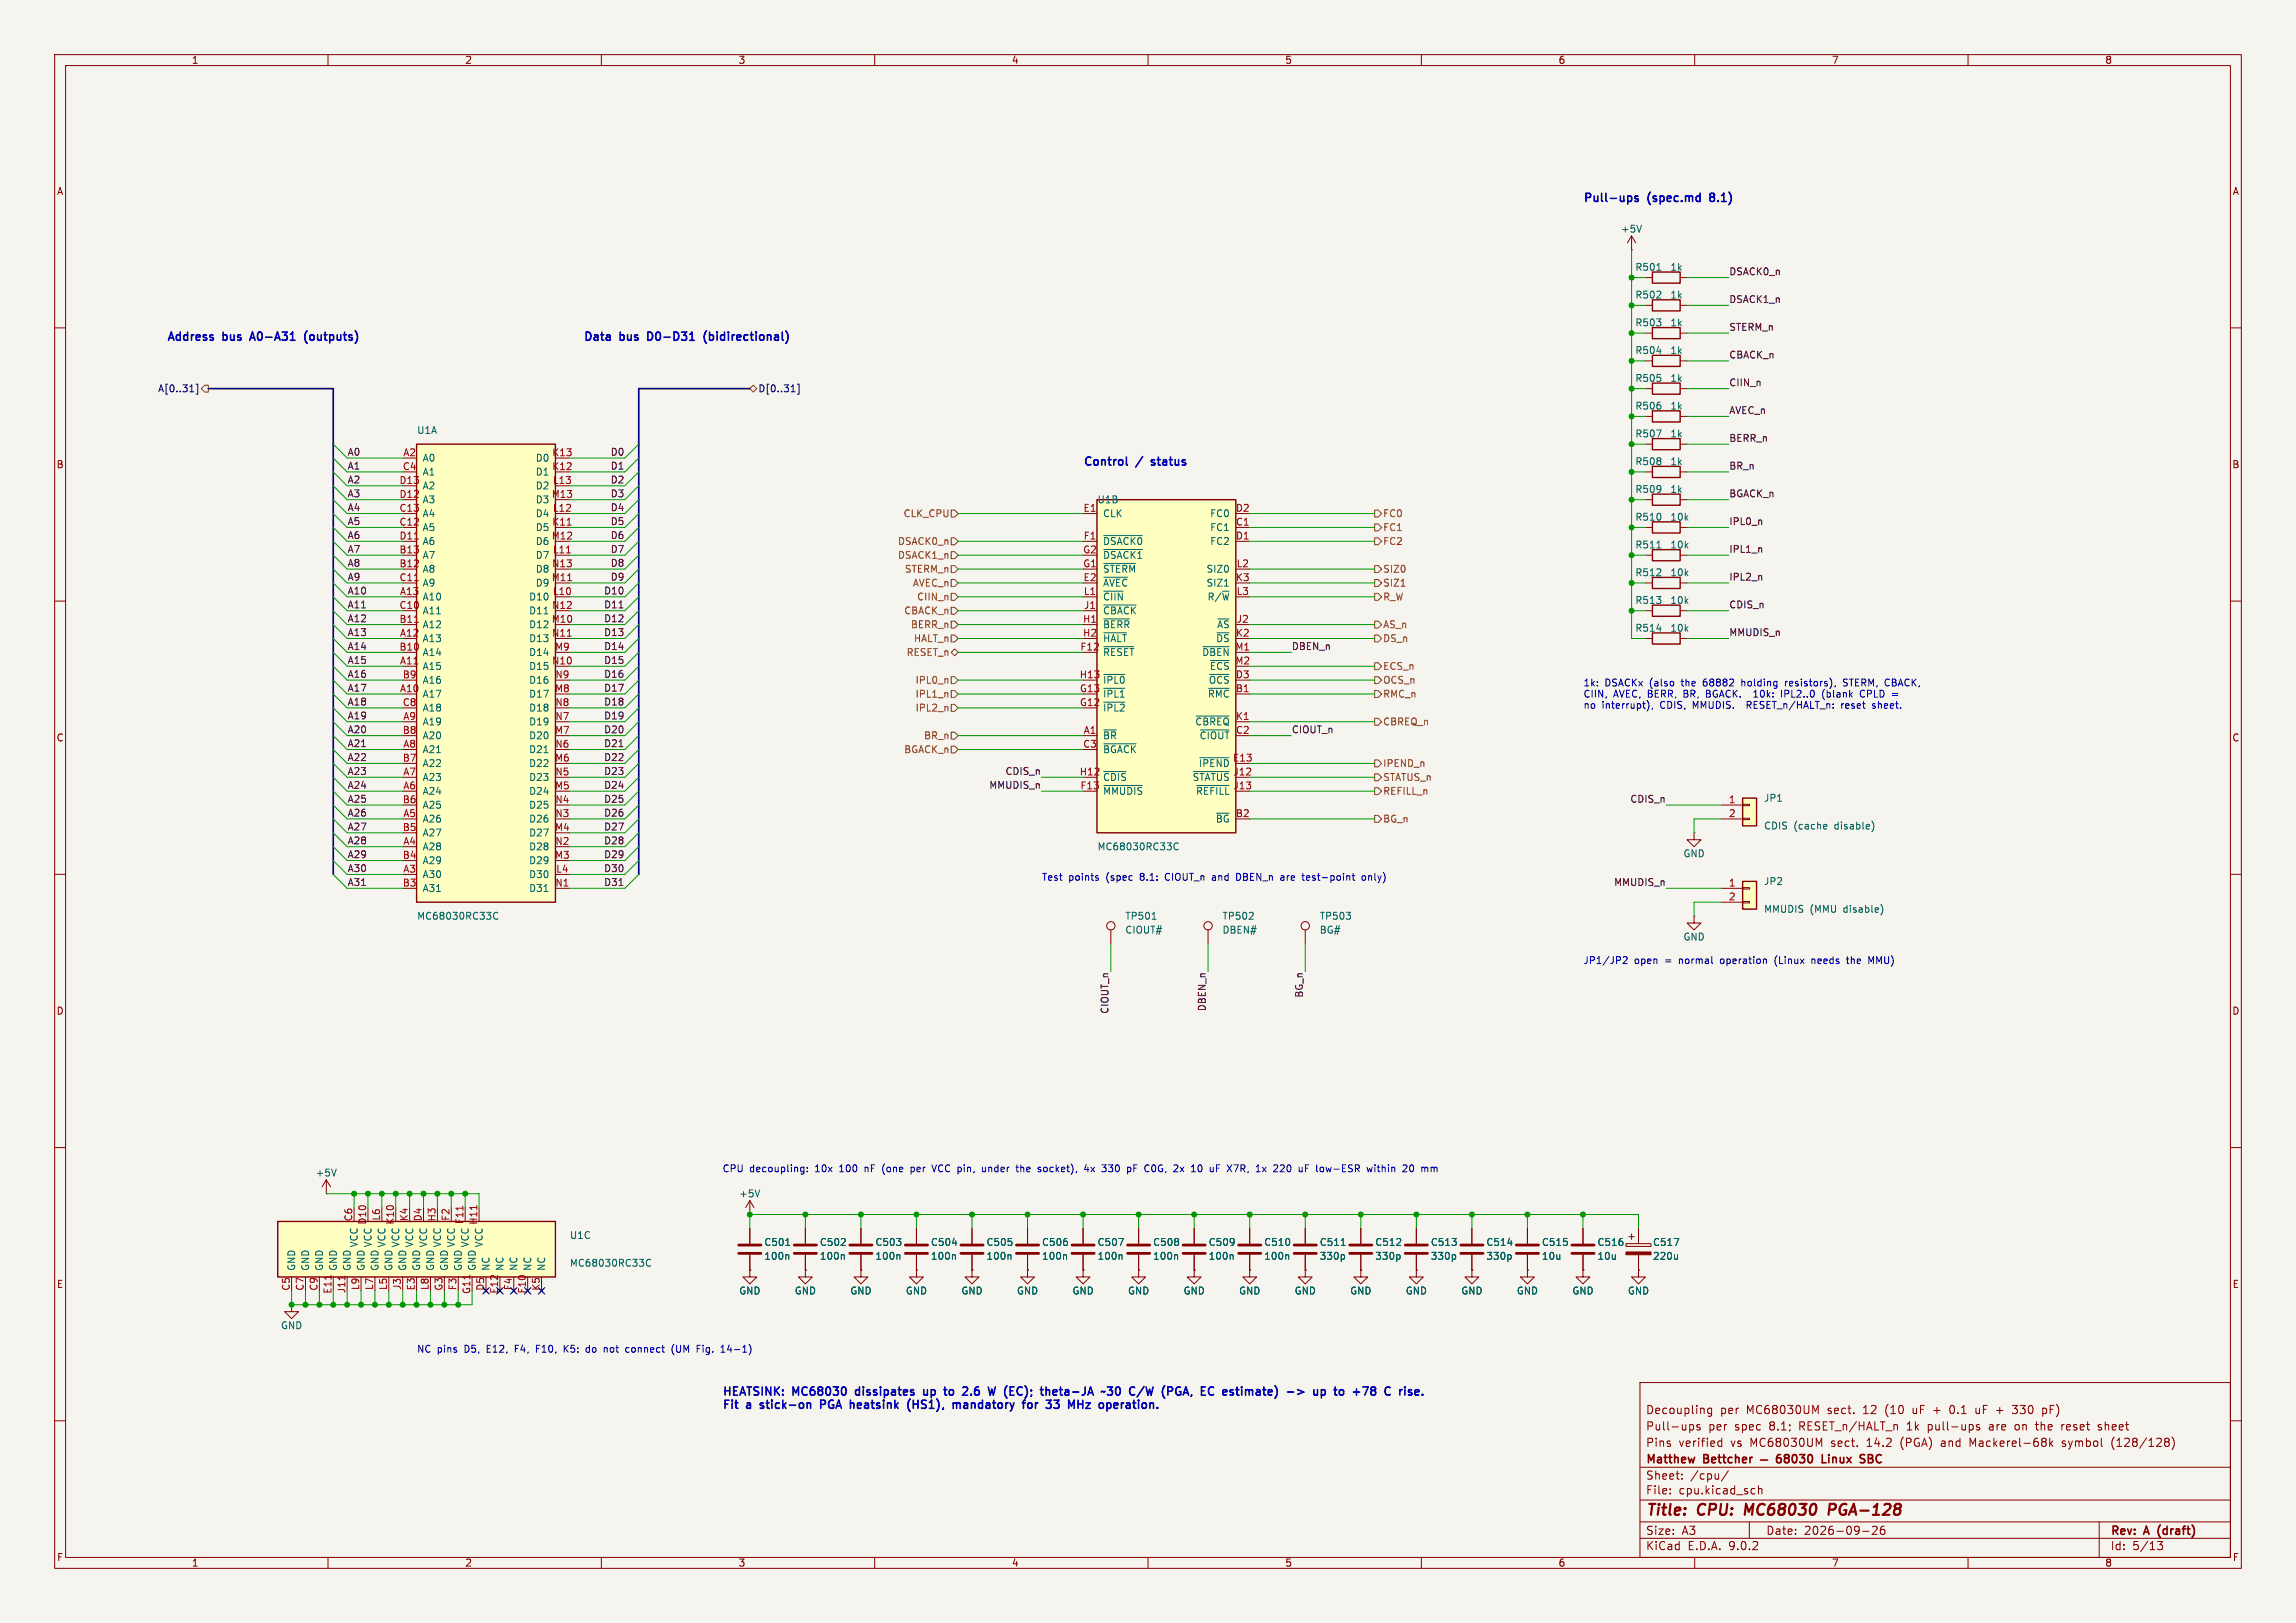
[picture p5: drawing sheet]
<svg xmlns="http://www.w3.org/2000/svg" width="420mm" height="297mm" viewBox="0 0 420 297" stroke-linecap="round" stroke-linejoin="round" font-family="sans-serif">
<defs><g id="words">
<g font-size="2.8" fill="#840000">
<text x="301" y="277.9">Title:</text>
<text x="310.6" y="277.9">CPU:</text>
<text x="320" y="277.9">MC68030</text>
<text x="336.2" y="277.9">PGA-128</text>
</g>
<g font-size="2.1" fill="#0000c2">
<text x="289.6" y="37.7">Pull-ups</text>
<text x="301.5" y="37.7">(spec.md</text>
<text x="313.5" y="37.7">8.1)</text>
<text x="30.5" y="63.1">Address</text>
<text x="40.9" y="63.1">bus</text>
<text x="46.5" y="63.1">A0-A31</text>
<text x="57" y="63.1">(outputs)</text>
<text x="106.7" y="63.1">Data</text>
<text x="113.5" y="63.1">bus</text>
<text x="119.2" y="63.1">D0-D31</text>
<text x="130.1" y="63.1">(bidirectional)</text>
<text x="198.1" y="86">Control</text>
<text x="211.3" y="86">status</text>
<text x="132.1" y="256.2">HEATSINK:</text>
<text x="145.1" y="256.2">MC68030</text>
<text x="157.2" y="256.2">dissipates</text>
<text x="170.2" y="256.2">up</text>
<text x="174.7" y="256.2">to</text>
<text x="178.7" y="256.2">2.6</text>
<text x="184" y="256.2">W</text>
<text x="187.4" y="256.2">(EC);</text>
<text x="194.7" y="256.2">theta-JA</text>
<text x="206.5" y="256.2">~30</text>
<text x="212.2" y="256.2">C/W</text>
<text x="218.7" y="256.2">(PGA,</text>
<text x="226.4" y="256.2">EC</text>
<text x="231" y="256.2">estimate)</text>
<text x="243.3" y="256.2">-&gt;</text>
<text x="248.8" y="256.2">up</text>
<text x="253.3" y="256.2">to</text>
<text x="257.2" y="256.2">+78</text>
<text x="132.1" y="258.6">Fit</text>
<text x="136.7" y="258.6">a</text>
<text x="139.8" y="258.6">stick-on</text>
<text x="151.4" y="258.6">PGA</text>
<text x="157.4" y="258.6">heatsink</text>
<text x="168.5" y="258.6">(HS1),</text>
<text x="177.4" y="258.6">mandatory</text>
<text x="190.9" y="258.6">for</text>
<text x="200.3" y="258.6">MHz</text>
<text x="206.6" y="258.6">operation.</text>
</g>
<g font-size="2.1" fill="#840000">
<text x="301" y="262">Pull-ups</text>
<text x="301" y="259">Decoupling</text>
<text x="312.5" y="262">per</text>
<text x="314.6" y="259">per</text>
<text x="317.4" y="262">spec</text>
<text x="319.5" y="259">MC68030UM</text>
<text x="323.8" y="262">8.1;</text>
<text x="329.4" y="262">RESET_n/HALT_n</text>
<text x="334.5" y="259">sect.</text>
<text x="341.1" y="259">12</text>
<text x="345.3" y="259">(10</text>
<text x="349.3" y="262">1k</text>
<text x="350.4" y="259">uF</text>
<text x="353.2" y="262">pull-ups</text>
<text x="354.4" y="259">+</text>
<text x="357.5" y="259">0.1</text>
<text x="362.4" y="259">uF</text>
<text x="364.6" y="262">are</text>
<text x="366.3" y="259">+</text>
<text x="369.5" y="262">on</text>
<text x="369.5" y="259">330</text>
<text x="373.5" y="262">the</text>
<text x="375.1" y="259">pF)</text>
<text x="378.3" y="262">reset</text>
<text x="385.1" y="262">sheet</text>
<text x="301" y="268.2">Matthew</text>
<text x="301" y="265">Pins</text>
<text x="307.1" y="265">verified</text>
<text x="311.7" y="268.2">Bettcher</text>
<text x="316.7" y="265">vs</text>
<text x="320.3" y="265">MC68030UM</text>
<text x="335.2" y="268.2">Linux</text>
<text x="335.3" y="265">sect.</text>
<text x="341.9" y="265">14.2</text>
<text x="342.8" y="268.2">SBC</text>
<text x="348.2" y="265">(PGA)</text>
<text x="355.8" y="265">and</text>
<text x="361.2" y="265">Mackerel-68k</text>
<text x="378.3" y="265">symbol</text>
<text x="387.4" y="265">(128/128)</text>
<text x="301" y="273.7">File:</text>
<text x="301" y="271">Sheet:</text>
<text x="307.1" y="273.7">cpu.kicad_sch</text>
<text x="309.2" y="271">/cpu/</text>
<text x="301" y="281.1">Size:</text>
<text x="307.6" y="281.1">A3</text>
<text x="323" y="281.1">Date:</text>
<text x="330" y="281.1">2026-09-26</text>
<text x="386" y="281.3">Rev:</text>
<text x="392.4" y="281.3">A</text>
<text x="395.4" y="281.3">(draft)</text>
<text x="301" y="283.9">KiCad</text>
<text x="308.7" y="283.9">E.D.A.</text>
<text x="316.3" y="283.9">9.0.2</text>
<text x="386" y="283.9">Id:</text>
<text x="390.1" y="283.9">5/13</text>
</g>
<g font-size="1.8" fill="#840000">
<text x="35" y="11.9">1</text>
<text x="85" y="11.9">2</text>
<text x="135" y="11.9">3</text>
<text x="185" y="11.9">4</text>
<text x="235" y="11.9">5</text>
<text x="285" y="11.9">6</text>
<text x="335" y="11.9">7</text>
<text x="385" y="11.9">8</text>
<text x="10.3" y="35.9">A</text>
<text x="408.3" y="35.9">A</text>
<text x="10.3" y="85.9">B</text>
<text x="408.2" y="85.9">B</text>
<text x="10.3" y="135.9">C</text>
<text x="408.2" y="135.9">C</text>
<text x="10.3" y="185.9">D</text>
<text x="408.2" y="185.9">D</text>
<text x="10.3" y="235.9">E</text>
<text x="408.3" y="235.9">E</text>
<text x="10.3" y="285.9">F</text>
<text x="35" y="286.9">1</text>
<text x="85" y="286.9">2</text>
<text x="135" y="286.9">3</text>
<text x="185" y="286.9">4</text>
<text x="235" y="286.9">5</text>
<text x="285" y="286.9">6</text>
<text x="335" y="286.9">7</text>
<text x="385" y="286.9">8</text>
<text x="408.3" y="285.9">F</text>
</g>
<g font-size="1.8" fill="#006464">
<text x="296.4" y="42.8">+5V</text>
<text x="299" y="49.8">R501</text>
<text x="305.4" y="49.8">1k</text>
<text x="299" y="59.9">R503</text>
<text x="299" y="54.8">R502</text>
<text x="305.4" y="59.9">1k</text>
<text x="305.4" y="54.8">1k</text>
<text x="299" y="65">R504</text>
<text x="305.4" y="65">1k</text>
<text x="299" y="70.1">R505</text>
<text x="305.4" y="70.1">1k</text>
<text x="299" y="75.2">R506</text>
<text x="305.4" y="75.2">1k</text>
<text x="76.2" y="79.6">U1A</text>
<text x="299" y="80.2">R507</text>
<text x="305.4" y="80.2">1k</text>
<text x="77.2" y="84.7">A0</text>
<text x="77.2" y="87.2">A1</text>
<text x="77.2" y="89.8">A2</text>
<text x="97.9" y="84.7">D0</text>
<text x="97.9" y="87.2">D1</text>
<text x="97.9" y="89.8">D2</text>
<text x="299" y="85.3">R508</text>
<text x="305.4" y="85.3">1k</text>
<text x="77.2" y="92.3">A3</text>
<text x="77.2" y="94.8">A4</text>
<text x="97.9" y="92.3">D3</text>
<text x="97.9" y="94.8">D4</text>
<text x="200.7" y="92.3">U1B</text>
<text x="201.7" y="94.8">CLK</text>
<text x="221.3" y="94.8">FC0</text>
<text x="299" y="90.4">R509</text>
<text x="299" y="95.5">R510</text>
<text x="305.4" y="95.5">10k</text>
<text x="305.4" y="90.4">1k</text>
<text x="77.2" y="97.4">A5</text>
<text x="77.2" y="99.9">A6</text>
<text x="97.9" y="97.4">D5</text>
<text x="97.9" y="99.9">D6</text>
<text x="201.7" y="99.9">~{DSACK0}</text>
<text x="221.3" y="97.4">FC1</text>
<text x="221.3" y="99.9">FC2</text>
<text x="299" y="100.6">R511</text>
<text x="305.4" y="100.6">10k</text>
<text x="77.2" y="102.5">A7</text>
<text x="77.2" y="105">A8</text>
<text x="77.2" y="107.5">A9</text>
<text x="97.9" y="102.5">D7</text>
<text x="97.9" y="105">D8</text>
<text x="97.9" y="107.5">D9</text>
<text x="201.7" y="102.5">~{DSACK1}</text>
<text x="201.7" y="105">~{STERM}</text>
<text x="201.7" y="107.5">~{AVEC}</text>
<text x="220.6" y="105">SIZ0</text>
<text x="220.6" y="107.5">SIZ1</text>
<text x="299" y="105.6">R512</text>
<text x="305.4" y="105.6">10k</text>
<text x="77.2" y="110.1">A10</text>
<text x="77.2" y="112.6">A11</text>
<text x="96.7" y="110.1">D10</text>
<text x="96.7" y="112.6">D11</text>
<text x="201.7" y="110.1">~{CIIN}</text>
<text x="201.7" y="112.6">~{CBACK}</text>
<text x="220.8" y="110.1">R/~{W}</text>
<text x="299" y="110.7">R513</text>
<text x="305.4" y="110.7">10k</text>
<text x="77.2" y="115.2">A12</text>
<text x="77.2" y="117.7">A13</text>
<text x="96.7" y="115.2">D12</text>
<text x="96.7" y="117.7">D13</text>
<text x="201.7" y="115.2">~{BERR}</text>
<text x="201.7" y="117.7">~{HALT}</text>
<text x="222.4" y="117.7">~{DS}</text>
<text x="222.5" y="115.2">~{AS}</text>
<text x="299" y="115.8">R514</text>
<text x="305.4" y="115.8">10k</text>
<text x="77.2" y="120.2">A14</text>
<text x="77.2" y="122.8">A15</text>
<text x="77.2" y="125.3">A16</text>
<text x="96.7" y="120.2">D14</text>
<text x="96.7" y="122.8">D15</text>
<text x="96.7" y="125.3">D16</text>
<text x="201.7" y="120.2">~{RESET}</text>
<text x="201.7" y="125.3">~{IPL0}</text>
<text x="219.8" y="120.2">~{DBEN}</text>
<text x="221" y="125.3">~{OCS}</text>
<text x="221.2" y="122.8">~{ECS}</text>
<text x="77.2" y="127.9">A17</text>
<text x="77.2" y="130.4">A18</text>
<text x="96.7" y="127.9">D17</text>
<text x="96.7" y="130.4">D18</text>
<text x="201.7" y="127.9">~{IPL1}</text>
<text x="201.7" y="130.4">~{IPL2}</text>
<text x="220.8" y="127.9">~{RMC}</text>
<text x="77.2" y="132.9">A19</text>
<text x="77.2" y="135.5">A20</text>
<text x="96.7" y="132.9">D19</text>
<text x="96.7" y="135.5">D20</text>
<text x="201.7" y="135.5">~{BR}</text>
<text x="218.6" y="132.9">~{CBREQ}</text>
<text x="219.3" y="135.5">~{CIOUT}</text>
<text x="77.2" y="138">A21</text>
<text x="77.2" y="140.6">A22</text>
<text x="77.2" y="143.1">A23</text>
<text x="96.7" y="138">D21</text>
<text x="96.7" y="140.6">D22</text>
<text x="96.7" y="143.1">D23</text>
<text x="201.7" y="138">~{BGACK}</text>
<text x="201.7" y="143.1">~{CDIS}</text>
<text x="218.1" y="143.1">~{STATUS}</text>
<text x="219.2" y="140.6">~{IPEND}</text>
<text x="77.2" y="145.6">A24</text>
<text x="77.2" y="148.2">A25</text>
<text x="96.7" y="145.6">D24</text>
<text x="96.7" y="148.2">D25</text>
<text x="201.7" y="145.6">~{MMUDIS}</text>
<text x="218.7" y="145.6">~{REFILL}</text>
<text x="322.6" y="146.9">JP1</text>
<text x="77.2" y="150.7">A26</text>
<text x="77.2" y="153.3">A27</text>
<text x="77.2" y="155.8">A28</text>
<text x="96.7" y="150.7">D26</text>
<text x="96.7" y="153.3">D27</text>
<text x="96.7" y="155.8">D28</text>
<text x="200.7" y="155.8">MC68030RC33C</text>
<text x="222.3" y="150.7">~{BG}</text>
<text x="322.6" y="152">CDIS</text>
<text x="328.1" y="152">(cache</text>
<text x="335.7" y="152">disable)</text>
<text x="77.2" y="158.3">A29</text>
<text x="77.2" y="160.9">A30</text>
<text x="96.7" y="158.3">D29</text>
<text x="96.7" y="160.9">D30</text>
<text x="307.8" y="157.1">GND</text>
<text x="77.2" y="163.4">A31</text>
<text x="96.7" y="163.4">D31</text>
<text x="322.6" y="162.2">JP2</text>
<text x="322.6" y="167.2">MMUDIS</text>
<text x="331.1" y="167.2">(MMU</text>
<text x="337.3" y="167.2">disable)</text>
<text x="76.2" y="168.5">MC68030RC33C</text>
<text x="205.7" y="168.5">TP501</text>
<text x="205.7" y="171">CIOUT#</text>
<text x="223.5" y="168.5">TP502</text>
<text x="223.5" y="171">DBEN#</text>
<text x="241.3" y="168.5">TP503</text>
<text x="241.3" y="171">BG#</text>
<text x="307.8" y="172.3">GND</text>
<text x="57.7" y="215.5">+5V</text>
<text x="135.1" y="219.3">+5V</text>
<text x="104.1" y="226.9">U1C</text>
<text x="54.2" y="232.7" transform="rotate(-90 54.2 232.7)">GND</text>
<text x="56.7" y="232.7" transform="rotate(-90 56.7 232.7)">GND</text>
<text x="59.3" y="232.7" transform="rotate(-90 59.3 232.7)">GND</text>
<text x="61.8" y="232.7" transform="rotate(-90 61.8 232.7)">GND</text>
<text x="64.4" y="232.7" transform="rotate(-90 64.4 232.7)">GND</text>
<text x="65.6" y="228.4" transform="rotate(-90 65.6 228.4)">VCC</text>
<text x="66.9" y="232.7" transform="rotate(-90 66.9 232.7)">GND</text>
<text x="68.2" y="228.4" transform="rotate(-90 68.2 228.4)">VCC</text>
<text x="69.4" y="232.7" transform="rotate(-90 69.4 232.7)">GND</text>
<text x="70.7" y="228.4" transform="rotate(-90 70.7 228.4)">VCC</text>
<text x="72" y="232.7" transform="rotate(-90 72 232.7)">GND</text>
<text x="73.3" y="228.4" transform="rotate(-90 73.3 228.4)">VCC</text>
<text x="74.5" y="232.7" transform="rotate(-90 74.5 232.7)">GND</text>
<text x="75.8" y="228.4" transform="rotate(-90 75.8 228.4)">VCC</text>
<text x="77.1" y="232.7" transform="rotate(-90 77.1 232.7)">GND</text>
<text x="78.3" y="228.4" transform="rotate(-90 78.3 228.4)">VCC</text>
<text x="79.6" y="232.7" transform="rotate(-90 79.6 232.7)">GND</text>
<text x="80.9" y="228.4" transform="rotate(-90 80.9 228.4)">VCC</text>
<text x="82.1" y="232.7" transform="rotate(-90 82.1 232.7)">GND</text>
<text x="83.4" y="228.4" transform="rotate(-90 83.4 228.4)">VCC</text>
<text x="84.7" y="232.7" transform="rotate(-90 84.7 232.7)">GND</text>
<text x="86" y="228.4" transform="rotate(-90 86 228.4)">VCC</text>
<text x="87.2" y="232.7" transform="rotate(-90 87.2 232.7)">GND</text>
<text x="88.5" y="228.4" transform="rotate(-90 88.5 228.4)">VCC</text>
<text x="89.8" y="232.7" transform="rotate(-90 89.8 232.7)">NC</text>
<text x="92.3" y="232.7" transform="rotate(-90 92.3 232.7)">NC</text>
<text x="94.8" y="232.7" transform="rotate(-90 94.8 232.7)">NC</text>
<text x="97.4" y="232.7" transform="rotate(-90 97.4 232.7)">NC</text>
<text x="99.9" y="232.7" transform="rotate(-90 99.9 232.7)">NC</text>
<text x="104.1" y="232">MC68030RC33C</text>
<text x="139.7" y="228.2">C501</text>
<text x="139.7" y="230.7">100n</text>
<text x="149.9" y="228.2">C502</text>
<text x="149.9" y="230.7">100n</text>
<text x="160" y="228.2">C503</text>
<text x="160" y="230.7">100n</text>
<text x="170.2" y="228.2">C504</text>
<text x="170.2" y="230.7">100n</text>
<text x="180.3" y="228.2">C505</text>
<text x="180.3" y="230.7">100n</text>
<text x="190.5" y="228.2">C506</text>
<text x="190.5" y="230.7">100n</text>
<text x="200.7" y="228.2">C507</text>
<text x="200.7" y="230.7">100n</text>
<text x="210.8" y="228.2">C508</text>
<text x="210.8" y="230.7">100n</text>
<text x="221" y="228.2">C509</text>
<text x="221" y="230.7">100n</text>
<text x="231.1" y="228.2">C510</text>
<text x="231.1" y="230.7">100n</text>
<text x="241.3" y="228.2">C511</text>
<text x="241.3" y="230.7">330p</text>
<text x="251.5" y="228.2">C512</text>
<text x="251.5" y="230.7">330p</text>
<text x="261.6" y="228.2">C513</text>
<text x="261.6" y="230.7">330p</text>
<text x="271.8" y="228.2">C514</text>
<text x="271.8" y="230.7">330p</text>
<text x="281.9" y="228.2">C515</text>
<text x="281.9" y="230.7">10u</text>
<text x="292.1" y="228.2">C516</text>
<text x="292.1" y="230.7">10u</text>
<text x="302.3" y="228.2">C517</text>
<text x="302.3" y="230.7">220u</text>
<text x="135.1" y="237.1">GND</text>
<text x="145.3" y="237.1">GND</text>
<text x="155.4" y="237.1">GND</text>
<text x="165.6" y="237.1">GND</text>
<text x="175.8" y="237.1">GND</text>
<text x="185.9" y="237.1">GND</text>
<text x="196.1" y="237.1">GND</text>
<text x="206.2" y="237.1">GND</text>
<text x="216.4" y="237.1">GND</text>
<text x="226.6" y="237.1">GND</text>
<text x="236.7" y="237.1">GND</text>
<text x="246.9" y="237.1">GND</text>
<text x="257" y="237.1">GND</text>
<text x="267.2" y="237.1">GND</text>
<text x="277.4" y="237.1">GND</text>
<text x="287.5" y="237.1">GND</text>
<text x="297.7" y="237.1">GND</text>
<text x="51.3" y="243.4">GND</text>
</g>
<g font-size="1.8" fill="#0f0f0f">
<text x="316.2" y="50.5">DSACK0_n</text>
<text x="316.2" y="55.5">DSACK1_n</text>
<text x="316.2" y="60.6">STERM_n</text>
<text x="316.2" y="65.7">CBACK_n</text>
<text x="316.2" y="70.8">CIIN_n</text>
<text x="316.2" y="75.9">AVEC_n</text>
<text x="63.5" y="83.5">A0</text>
<text x="111.6" y="83.5">D0</text>
<text x="316.2" y="80.9">BERR_n</text>
<text x="63.5" y="88.6">A2</text>
<text x="63.5" y="86">A1</text>
<text x="111.6" y="88.6">D2</text>
<text x="111.6" y="86">D1</text>
<text x="316.2" y="86">BR_n</text>
<text x="63.5" y="91.1">A3</text>
<text x="63.5" y="93.6">A4</text>
<text x="111.6" y="93.6">D4</text>
<text x="111.6" y="91.1">D3</text>
<text x="316.2" y="91.1">BGACK_n</text>
<text x="63.5" y="101.3">A7</text>
<text x="63.5" y="98.7">A6</text>
<text x="63.5" y="96.2">A5</text>
<text x="111.6" y="98.7">D6</text>
<text x="111.6" y="96.2">D5</text>
<text x="111.6" y="101.3">D7</text>
<text x="316.2" y="101.3">IPL1_n</text>
<text x="316.2" y="96.2">IPL0_n</text>
<text x="63.5" y="103.8">A8</text>
<text x="63.5" y="106.3">A9</text>
<text x="111.6" y="103.8">D8</text>
<text x="111.6" y="106.3">D9</text>
<text x="316.2" y="106.3">IPL2_n</text>
<text x="63.5" y="111.4">A11</text>
<text x="63.5" y="108.9">A10</text>
<text x="63.5" y="114">A12</text>
<text x="110.4" y="114">D12</text>
<text x="110.4" y="108.9">D10</text>
<text x="110.4" y="111.4">D11</text>
<text x="316.2" y="111.4">CDIS_n</text>
<text x="63.5" y="116.5">A13</text>
<text x="63.5" y="119">A14</text>
<text x="110.4" y="116.5">D13</text>
<text x="110.4" y="119">D14</text>
<text x="236.2" y="119">DBEN_n</text>
<text x="316.2" y="116.5">MMUDIS_n</text>
<text x="63.5" y="121.6">A15</text>
<text x="63.5" y="124.1">A16</text>
<text x="110.4" y="121.6">D15</text>
<text x="110.4" y="124.1">D16</text>
<text x="63.5" y="129.2">A18</text>
<text x="63.5" y="131.7">A19</text>
<text x="63.5" y="126.7">A17</text>
<text x="110.4" y="126.7">D17</text>
<text x="110.4" y="129.2">D18</text>
<text x="110.4" y="131.7">D19</text>
<text x="63.5" y="136.8">A21</text>
<text x="63.5" y="134.3">A20</text>
<text x="110.4" y="136.8">D21</text>
<text x="110.4" y="134.3">D20</text>
<text x="236.2" y="134.3">CIOUT_n</text>
<text x="63.5" y="139.4">A22</text>
<text x="63.5" y="141.9">A23</text>
<text x="110.4" y="141.9">D23</text>
<text x="110.4" y="139.4">D22</text>
<text x="183.8" y="141.9">CDIS_n</text>
<text x="63.5" y="149.5">A26</text>
<text x="63.5" y="147">A25</text>
<text x="63.5" y="144.4">A24</text>
<text x="110.4" y="149.5">D26</text>
<text x="110.4" y="147">D25</text>
<text x="110.4" y="144.4">D24</text>
<text x="180.9" y="144.4">MMUDIS_n</text>
<text x="298.1" y="147">CDIS_n</text>
<text x="63.5" y="152.1">A27</text>
<text x="63.5" y="154.6">A28</text>
<text x="110.4" y="154.6">D28</text>
<text x="110.4" y="152.1">D27</text>
<text x="63.5" y="157.1">A29</text>
<text x="63.5" y="159.7">A30</text>
<text x="110.4" y="159.7">D30</text>
<text x="110.4" y="157.1">D29</text>
<text x="63.5" y="162.2">A31</text>
<text x="110.4" y="162.2">D31</text>
<text x="295.2" y="162.2">MMUDIS_n</text>
<text x="202.9" y="185.6" transform="rotate(-90 202.9 185.6)">CIOUT_n</text>
<text x="220.6" y="185.1" transform="rotate(-90 220.6 185.1)">DBEN_n</text>
<text x="238.4" y="182.7" transform="rotate(-90 238.4 182.7)">BG_n</text>
</g>
<g font-size="1.8" fill="#000084">
<text x="28.8" y="72">A[0..31]</text>
<text x="138.6" y="72">D[0..31]</text>
</g>
<g font-size="1.8" fill="#a90000">
<text x="73.7" y="83.6">A2</text>
<text x="100.9" y="83.6">K13</text>
<text x="73" y="88.6">D13</text>
<text x="73.6" y="86.1">C4</text>
<text x="100.9" y="86.1">K12</text>
<text x="101" y="88.6">L13</text>
<text x="73" y="91.2">D12</text>
<text x="73" y="93.7">C13</text>
<text x="100.8" y="91.2">M13</text>
<text x="101" y="93.7">L12</text>
<text x="198.1" y="93.7">E1</text>
<text x="226" y="93.7">D2</text>
<text x="73" y="96.3">C12</text>
<text x="73" y="98.8">D11</text>
<text x="73" y="101.3">B13</text>
<text x="100.8" y="98.8">M12</text>
<text x="100.9" y="96.3">K11</text>
<text x="101" y="101.3">L11</text>
<text x="198" y="101.3">G2</text>
<text x="198.1" y="98.8">F1</text>
<text x="226" y="96.3">C1</text>
<text x="226" y="98.8">D1</text>
<text x="73" y="103.9">B12</text>
<text x="73" y="106.4">C11</text>
<text x="100.8" y="106.4">M11</text>
<text x="100.9" y="103.9">N13</text>
<text x="198" y="103.9">G1</text>
<text x="198.1" y="106.4">E2</text>
<text x="226" y="106.4">K3</text>
<text x="226.1" y="103.9">L2</text>
<text x="73" y="111.5">C10</text>
<text x="73.1" y="109">A13</text>
<text x="100.9" y="111.5">N12</text>
<text x="101" y="109">L10</text>
<text x="198.2" y="109">L1</text>
<text x="198.2" y="111.5">J1</text>
<text x="226.1" y="109">L3</text>
<text x="73" y="114">B11</text>
<text x="73" y="119.1">B10</text>
<text x="73.1" y="116.6">A12</text>
<text x="100.8" y="114">M10</text>
<text x="100.9" y="116.6">N11</text>
<text x="101.4" y="119.1">M9</text>
<text x="197.5" y="119.1">F12</text>
<text x="198" y="114">H1</text>
<text x="198" y="116.6">H2</text>
<text x="225.9" y="119.1">M1</text>
<text x="226" y="116.6">K2</text>
<text x="226.1" y="114">J2</text>
<text x="73.1" y="121.7">A11</text>
<text x="73.6" y="124.2">B9</text>
<text x="100.9" y="121.7">N10</text>
<text x="101.5" y="124.2">N9</text>
<text x="197.4" y="124.2">H13</text>
<text x="225.9" y="121.7">M2</text>
<text x="226" y="124.2">D3</text>
<text x="73.1" y="126.7">A10</text>
<text x="73.6" y="129.3">C8</text>
<text x="73.7" y="131.8">A9</text>
<text x="101.4" y="126.7">M8</text>
<text x="101.5" y="129.3">N8</text>
<text x="101.5" y="131.8">N7</text>
<text x="197.4" y="126.7">G13</text>
<text x="197.4" y="129.3">G12</text>
<text x="226" y="126.7">B1</text>
<text x="226" y="131.8">K1</text>
<text x="73.6" y="134.4">B8</text>
<text x="73.7" y="136.9">A8</text>
<text x="101.4" y="134.4">M7</text>
<text x="101.5" y="136.9">N6</text>
<text x="198" y="136.9">C3</text>
<text x="198.1" y="134.4">A1</text>
<text x="226" y="134.4">C2</text>
<text x="73.6" y="139.4">B7</text>
<text x="73.7" y="142">A7</text>
<text x="101.4" y="139.4">M6</text>
<text x="101.5" y="142">N5</text>
<text x="197.4" y="142">H12</text>
<text x="225.4" y="139.4">E13</text>
<text x="225.5" y="142">J12</text>
<text x="73.6" y="147.1">B6</text>
<text x="73.7" y="144.5">A6</text>
<text x="73.7" y="149.6">A5</text>
<text x="101.4" y="144.5">M5</text>
<text x="101.5" y="147.1">N4</text>
<text x="101.5" y="149.6">N3</text>
<text x="197.5" y="144.5">F13</text>
<text x="225.5" y="144.5">J13</text>
<text x="226" y="149.6">B2</text>
<text x="316.2" y="147.1">1</text>
<text x="316.2" y="149.6">2</text>
<text x="73.6" y="152.1">B5</text>
<text x="73.7" y="154.7">A4</text>
<text x="101.4" y="152.1">M4</text>
<text x="101.5" y="154.7">N2</text>
<text x="73.6" y="157.2">B4</text>
<text x="73.7" y="159.8">A3</text>
<text x="101.4" y="157.2">M3</text>
<text x="101.6" y="159.8">L4</text>
<text x="73.6" y="162.3">B3</text>
<text x="101.5" y="162.3">N1</text>
<text x="316.2" y="162.3">1</text>
<text x="316.2" y="164.8">2</text>
<text x="64.5" y="223.6" transform="rotate(-90 64.5 223.6)">C6</text>
<text x="67.1" y="224.2" transform="rotate(-90 67.1 224.2)">D10</text>
<text x="69.6" y="223.5" transform="rotate(-90 69.6 223.5)">L6</text>
<text x="72.1" y="224.2" transform="rotate(-90 72.1 224.2)">K10</text>
<text x="74.7" y="223.6" transform="rotate(-90 74.7 223.6)">K4</text>
<text x="77.2" y="223.6" transform="rotate(-90 77.2 223.6)">D4</text>
<text x="79.8" y="223.6" transform="rotate(-90 79.8 223.6)">H3</text>
<text x="82.3" y="223.5" transform="rotate(-90 82.3 223.5)">F2</text>
<text x="84.8" y="224.1" transform="rotate(-90 84.8 224.1)">F11</text>
<text x="87.4" y="224.2" transform="rotate(-90 87.4 224.2)">H11</text>
<text x="53.1" y="236.3" transform="rotate(-90 53.1 236.3)">C5</text>
<text x="55.6" y="236.3" transform="rotate(-90 55.6 236.3)">C7</text>
<text x="58.2" y="236.3" transform="rotate(-90 58.2 236.3)">C9</text>
<text x="60.7" y="236.8" transform="rotate(-90 60.7 236.8)">E11</text>
<text x="63.2" y="236.7" transform="rotate(-90 63.2 236.7)">J11</text>
<text x="65.8" y="236.2" transform="rotate(-90 65.8 236.2)">L9</text>
<text x="68.3" y="236.2" transform="rotate(-90 68.3 236.2)">L7</text>
<text x="70.9" y="236.2" transform="rotate(-90 70.9 236.2)">L5</text>
<text x="73.4" y="236.1" transform="rotate(-90 73.4 236.1)">J3</text>
<text x="75.9" y="236.2" transform="rotate(-90 75.9 236.2)">E3</text>
<text x="78.5" y="236.2" transform="rotate(-90 78.5 236.2)">L8</text>
<text x="81" y="236.3" transform="rotate(-90 81 236.3)">G3</text>
<text x="83.6" y="236.2" transform="rotate(-90 83.6 236.2)">F3</text>
<text x="86.1" y="236.9" transform="rotate(-90 86.1 236.9)">G11</text>
<text x="88.6" y="236.3" transform="rotate(-90 88.6 236.3)">D5</text>
<text x="91.2" y="236.8" transform="rotate(-90 91.2 236.8)">E12</text>
<text x="93.7" y="236.2" transform="rotate(-90 93.7 236.2)">F4</text>
<text x="96.3" y="236.8" transform="rotate(-90 96.3 236.8)">F10</text>
<text x="98.8" y="236.3" transform="rotate(-90 98.8 236.3)">K5</text>
</g>
<g font-size="1.8" fill="#725600">
<text x="165.2" y="94.8">CLK_CPU</text>
<text x="252.9" y="94.8">FC0</text>
<text x="164.2" y="99.9">DSACK0_n</text>
<text x="252.9" y="99.9">FC2</text>
<text x="252.9" y="97.4">FC1</text>
<text x="164.2" y="102.5">DSACK1_n</text>
<text x="165.4" y="105">STERM_n</text>
<text x="166.9" y="107.5">AVEC_n</text>
<text x="252.9" y="107.5">SIZ1</text>
<text x="252.9" y="105">SIZ0</text>
<text x="165.3" y="112.6">CBACK_n</text>
<text x="167.7" y="110.1">CIIN_n</text>
<text x="252.9" y="110.1">R_W</text>
<text x="166.5" y="115.2">BERR_n</text>
<text x="167.1" y="117.7">HALT_n</text>
<text x="252.9" y="117.7">DS_n</text>
<text x="252.9" y="115.2">AS_n</text>
<text x="165.7" y="120.2">RESET_n</text>
<text x="167.4" y="125.3">IPL0_n</text>
<text x="252.9" y="125.3">OCS_n</text>
<text x="252.9" y="122.8">ECS_n</text>
<text x="167.4" y="127.9">IPL1_n</text>
<text x="167.4" y="130.4">IPL2_n</text>
<text x="252.9" y="127.9">RMC_n</text>
<text x="168.9" y="135.5">BR_n</text>
<text x="252.9" y="132.9">CBREQ_n</text>
<text x="165.3" y="138">BGACK_n</text>
<text x="252.9" y="143.1">STATUS_n</text>
<text x="252.9" y="140.6">IPEND_n</text>
<text x="252.9" y="145.6">REFILL_n</text>
<text x="252.9" y="150.7">BG_n</text>
</g>
<g font-size="1.8" fill="#0000c2">
<text x="289.6" y="125.9">1k:</text>
<text x="293.6" y="125.9">DSACKx</text>
<text x="301.9" y="125.9">(also</text>
<text x="307.9" y="125.9">the</text>
<text x="312" y="125.9">68882</text>
<text x="319.2" y="125.9">holding</text>
<text x="327.4" y="125.9">resistors),</text>
<text x="338.3" y="125.9">STERM, CBACK,</text>
<text x="289.6" y="128">CIIN,</text>
<text x="289.6" y="130">no</text>
<text x="293" y="130">interrupt),</text>
<text x="295.1" y="128">AVEC, BERR,</text>
<text x="303.8" y="130">CDIS,</text>
<text x="308.3" y="128">BR,</text>
<text x="309.9" y="130">MMUDIS.</text>
<text x="312.6" y="128">BGACK.</text>
<text x="320.2" y="130">RESET_n/HALT_n:</text>
<text x="321.7" y="128">10k:</text>
<text x="326.9" y="128">IPL2..0</text>
<text x="334.6" y="128">(blank</text>
<text x="337.7" y="130">reset</text>
<text x="341.8" y="128">CPLD</text>
<text x="343.6" y="130">sheet.</text>
<text x="190.5" y="161.5">Test</text>
<text x="195.5" y="161.5">points</text>
<text x="202.5" y="161.5">(spec</text>
<text x="208.8" y="161.5">8.1:</text>
<text x="213.6" y="161.5">CIOUT_n</text>
<text x="222.4" y="161.5">and</text>
<text x="227" y="161.5">DBEN_n</text>
<text x="235.3" y="161.5">are</text>
<text x="239.5" y="161.5">test-point</text>
<text x="250.6" y="161.5">only)</text>
<text x="289.6" y="176.7">JP1/JP2</text>
<text x="299" y="176.7">open</text>
<text x="304.7" y="176.7">=</text>
<text x="307.4" y="176.7">normal</text>
<text x="315.2" y="176.7">operation</text>
<text x="325.3" y="176.7">(Linux</text>
<text x="332.3" y="176.7">needs</text>
<text x="338.9" y="176.7">the</text>
<text x="343.1" y="176.7">MMU)</text>
<text x="132.1" y="214.8">CPU</text>
<text x="137.1" y="214.8">decoupling:</text>
<text x="149.2" y="214.8">10x</text>
<text x="153.9" y="214.8">100</text>
<text x="158.7" y="214.8">nF</text>
<text x="162.1" y="214.8">(one</text>
<text x="167.5" y="214.8">per</text>
<text x="171.7" y="214.8">VCC pin,</text>
<text x="181.1" y="214.8">under</text>
<text x="187.6" y="214.8">the</text>
<text x="191.8" y="214.8">socket),</text>
<text x="200.5" y="214.8">4x</text>
<text x="203.9" y="214.8">330</text>
<text x="208.7" y="214.8">pF</text>
<text x="212.1" y="214.8">C0G,</text>
<text x="217.6" y="214.8">2x</text>
<text x="221" y="214.8">10</text>
<text x="224.6" y="214.8">uF</text>
<text x="228" y="214.8">X7R,</text>
<text x="233.5" y="214.8">1x</text>
<text x="236.9" y="214.8">220</text>
<text x="241.7" y="214.8">uF</text>
<text x="245.1" y="214.8">low-ESR</text>
<text x="254.6" y="214.8">within</text>
<text x="261.4" y="214.8">20</text>
<text x="76.2" y="247.9">NC pins</text>
<text x="85.1" y="247.9">D5,</text>
<text x="89.3" y="247.9">E12,</text>
<text x="94.7" y="247.9">F4,</text>
<text x="98.7" y="247.9">F10,</text>
<text x="104" y="247.9">K5:</text>
<text x="108.3" y="247.9">do</text>
<text x="111.8" y="247.9">not</text>
<text x="115.9" y="247.9">connect</text>
<text x="124.6" y="247.9">(UM</text>
<text x="129.4" y="247.9">Fig.</text>
<text x="134" y="247.9">14-1)</text>
</g>
</g></defs>
<path d="M0 0h420v297h-420z" fill="#f5f4ef" stroke="#f5f4ef" stroke-width=".18"/>
<g fill="none" stroke="#840000" stroke-width=".18">
<path d="M10 10h400v277h-400zM12 12h396v273h-396zM60 10v2M110 10v2M160 10v2M210 10v2M260 10v2M310 10v2M360 10v2M298.4 45.7h.1M298.4 43.2l-.7 1.3M298.4 43.2l.8 1.3"/>
<path d="M298.4 43.2v2.5M301 50.8h1.3M307.3 50.8h1.3M10 60h2M301 71.1h1.3M301 66h1.3M307.3 71.1h1.3M307.3 66h1.3M408 60h2M301 86.4h1.3M301 91.4h1.3M307.3 86.4h1.3"/>
<path d="M307.3 91.4h1.3M10 110h2M408 110h2M10 160h2M408 160h2M203.2 170.2v2.5M221 170.2v2.5M238.8 170.2v2.5M10 210h2M408 210h2M137.2 232.4v1.3h1.2l-1.2 1.2-1.3-1.2h1.3M137.2 232.4h.1"/>
<path d="M137.2 224.8v2.8M137.2 229.6v2.8M147.3 232.4v1.3h1.3l-1.3 1.2-1.3-1.2h1.3M147.3 232.4h.1M147.3 224.8v2.8M147.3 229.6v2.8M177.8 232.4v1.3h1.3l-1.3 1.2-1.3-1.2h1.3M177.8 232.4h.1M177.8 224.8v2.8M177.8 229.6v2.8M188 232.4v1.3h1.2l-1.2 1.2-1.3-1.2h1.3M188 232.4h.1"/>
<path d="M188 224.8v2.8M188 229.6v2.8M198.1 232.4v1.3h1.3l-1.3 1.2-1.3-1.2h1.3M198.1 232.4h.1M198.1 224.8v2.8M198.1 229.6v2.8M208.3 232.4v1.3h1.2l-1.2 1.2-1.3-1.2h1.3M208.3 232.4h.1M208.3 224.8v2.8M208.3 229.6v2.8M300 253h108v32h-108zM313.1 257.7v1.2l-.3 .3-.4-.1"/>
<path d="M313.1 257.8l-.4-.1-.3 .3v.4l.1 .2h.6M332.1 258.3l.5-1.1v1.5M357 257.2a.94 .94 0 0 0 0 1.5M361.4 257.7v.8l.1 .1 .4 .1M365.2 258.1h1.2M368.1 257.2h.9l-.5 .6h.4M368.2 258.6h.7M373.7 257.8l.4-.1 .3 .3v.4l-.2 .2h-.5M373.7 257.7v1.5M10 260h2M300 278.5h108M300 274.5h108"/>
<path d="M300 268.5h108M305.5 273.2v.2M305.5 272.5v.1M307.7 270.5v.2M307.7 269.8v.1M309.1 260.8l.4-.1 .3 .3v.4l-.1 .2h-.6M310.9 260.8l-.3-.1-.2 .2v.2l.5 .2v.3h-.5M314.4 264.6h.5M314.4 263.8h.5M314.9 263.2v1.5M316.2 269.1l-1.3 1.9M320 278.5v3"/>
<path d="M320.9 272.4l.1 .1M321 273.3l-.1 .1M321.7 271.9v1.5M321.7 272.5l.2-.1 .3 .1 .1 .9M332.7 264.3l.5-1.1v1.5M342.5 279.4l.6-.1 .2 .1 .1 .3-1 1.1h1M344.7 279.3a.59 .59 0 0 0-.8 .6v.6l.2 .2 .4 .1 .2-.2 .1-.5-.1-.2h-.5l-.3 .2M355.2 264.2v.4M360.9 264.3l-.5-1.1v1.5M362.1 260.8l-.4-.1-.2 .2 .1 .2 .5 .2v.3h-.6M363.9 261.2v.4M368.9 260.7l-.3 .3v.4l.3 .3"/>
<path d="M372.3 260.7h.6M372.5 260.2v1.3l.4 .2M374.9 263.2v1.5M375.1 264.1l.4 .6M375.5 263.7l-.6 .6M377.2 260.7v1M377.2 264.6l.5 .1M377.6 260.7l-.3 .1-.1 .2M377.7 263.7l-.4 .1-.1 .1 .1 .2 .4 .1M384 278.5v6.5M384.4 260.8l-.4-.1-.2 .2 .1 .2 .5 .2v.3h-.6M386.7 263a1.72 1.72 0 0 0 0 2.3"/>
<path d="M397.3 263a1.72 1.72 0 0 1 0 2.3M408 260h2M60 285v2M110 285v2M160 285v2M210 285v2M260 285v2M300 281.5h108M310 285v2M340.7 280.2h1.2M360 285v2M394.7 282.1h.9l-.5 .6 .4 .1v.6l-.2 .2-.6-.1"/>
<circle cx="203.2" cy="169.4" r=".76"/>
<circle cx="221" cy="169.4" r=".76"/>
<circle cx="238.8" cy="169.4" r=".76"/>
</g>
<path d="M319.4 275.2l-.3 2M335.5 275.2h-.8l-.2 2M335.6 276.2l-1 .1" fill="none" stroke="#840000" stroke-width=".4"/>
<g fill="none" stroke="#840000" stroke-width=".3">
<path d="M322 267.2h1.3M325.7 266.2a.59 .59 0 0 0-.7 .6v.6l.1 .2 .4 .1 .3-.2v-.5l-.1-.2h-.4l-.3 .2M326.7 266.8l-.3-.3 .3-.3 .4 .1 .2 .2-.3 .3M326.7 266.8l-.3 .3 .1 .4 .2 .2 .4-.1 .2-.2-.1-.4-.2-.2M326.7 266.8h.3M328 266.3l.2-.1a.8 .8 0 0 1 .5 .7 .8 .8 0 0 1-.5 .8l-.2-.2-.2-.4zM329.2 266.2h.9l-.5 .6 .4 .1v.6l-.2 .2h-.4l-.2-.2M330.8 266.3l.2-.1a.8 .8 0 0 1 .6 .7 .8 .8 0 0 1-.6 .8l-.2-.2-.1-.4zM333.3 266.2v1.5h.7M334.5 266.2v.1M334.5 266.7v1M341.8 266.9h.5"/>
<path d="M342.3 266.2h-.5v1.5h.5"/>
</g>
<path d="M135.1 227.8h4.1M135.1 229.4h4.1M145.3 227.8h4.1M145.3 229.4h4.1M175.8 227.8h4M175.8 229.4h4M185.9 227.8h4.1M185.9 229.4h4.1M196.1 227.8h4.1M196.1 229.4h4.1M206.2 227.8h4.1M206.2 229.4h4.1" fill="none" stroke="#840000" stroke-width=".51"/>
<path d="M300.3 41.2l-.5 1.3M303.1 49.5h.7M303.1 64.3h.8M210.7 168.2h.8M143.7 227.9h.8M144.1 229.6l.2 .2v.6M154.3 229.6l.1 .2v.6M184.7 229.6l.2 .2v.6M194.9 229.6l.2 .2v.6M204.6 226.6h.9l-.6 1.3M205.1 229.6l.1 .2v.6M215.2 229.6l.2 .2v.6" fill="none" stroke="#006464" stroke-width=".18"/>
<path d="M302.3 49.8h5v2h-5zM302.3 70.1h5v2h-5zM302.3 65h5v2.1h-5zM302.3 85.3h5v2.1h-5zM302.3 90.4h5v2.1h-5z" fill="none" stroke="#840000" stroke-width=".25"/>
<path d="M200.7 91.4h25.4v61h-25.4z" fill="#ffffc2"/>
<path d="M302.3 59.9h5v2.1h-5zM302.3 54.9h5v2h-5zM302.3 75.2h5v2h-5zM200.7 91.4h25.4v61h-25.4zM302.3 80.3h5v2h-5z" fill="none" stroke="#840000" stroke-width=".25"/>
<g fill="none" stroke="#840000" stroke-width=".18">
<path d="M301 55.9h1.3M307.3 55.9h1.3M301 61h1.3M301 76.2h1.3M307.3 61h1.3M307.3 76.2h1.3M198.1 94h2.6M198.1 99.1h2.6M226.1 99.1h2.5M226.1 96.5h2.5M301 81.3h1.3M307.3 81.3h1.3"/>
<path d="M198.1 109.2h2.6M198.1 111.8h2.6M198.1 114.3h2.6M226.1 114.3h2.5M198.1 134.6h2.6M226.1 127h2.5M226.1 132.1h2.5M59.7 218.4h.1M59.7 215.9l-.8 1.3M59.7 215.9l.8 1.3M59.7 215.9v2.5M137.2 219.7l-.8 1.3"/>
<path d="M137.2 219.7l.7 1.3M137.2 219.7v2.5M53.3 238.8v1.2h1.3l-1.3 1.3-1.2-1.3h1.2M53.3 238.8h.1M137.2 222.2h.1M157.5 232.4v1.3h1.2l-1.2 1.2-1.3-1.2h1.3M157.5 232.4h.1M157.5 224.8v2.8M157.5 229.6v2.8M167.6 232.4v1.3h1.3l-1.3 1.2-1.2-1.2h1.2M167.6 232.4h.1M167.6 224.8v2.8"/>
<path d="M167.6 229.6v2.8M228.6 232.4v1.3h1.3l-1.3 1.2-1.3-1.2h1.3M228.6 232.4h.1M259.1 232.4v1.3h1.2l-1.2 1.2-1.3-1.2h1.3M259.1 232.4h.1M289.6 232.4v1.3h1.2l-1.2 1.2-1.3-1.2h1.3M289.6 232.4h.1M289.6 224.8v2.8M289.6 229.6v2.8"/>
</g>
<g fill="none" stroke="#006464" stroke-width=".18">
<path d="M303 78.7h.9l-.6 1.3M201.9 98h7.1M201.9 100.6h7.1M201.9 103.1h5.8M201.9 105.6h4.3M201.9 108.2h3.6M201.9 110.7h5.9M201.9 113.3h4.7M201.9 115.8h4.2M201.9 118.3h5.5M220.1 118.3h4.7M224 107.3h.7"/>
<path d="M201.9 123.4h3.9M201.9 126h3.9M201.9 128.5h3.9M201.9 133.6h2.3M201.9 136.1h5.9M218.8 131h6M219.4 138.7h5.4M219.6 133.6h5.2M221.1 126h3.7M221.3 123.4h3.5M221.4 120.9h3.4M201.9 141.2h4.1"/>
<path d="M201.9 143.7h7.1M215.5 154.4a.6 .6 0 0 0-.8 .4 .6 .6 0 0 0 .6 .7l.2-.1M218.3 141.2h6.5M218.9 143.7h5.9M61.5 213.9l-.4 1.3M139 217.7l-.4 1.3M164.4 229.6l.2 .2v.6M174.2 227.5h.8M174.6 229.6l.2 .2v.6"/>
</g>
<path d="M155.4 227.8h4.1M155.4 229.4h4.1M165.6 227.8h4.1M165.6 229.4h4.1M287.5 227.8h4.1M287.5 229.4h4.1" fill="none" stroke="#840000" stroke-width=".51"/>
<path d="M318.8 146.1h2.5v5h-2.5z" fill="#ffffc2"/>
<path d="M318.8 146.1h2.5v5h-2.5z" fill="none" stroke="#840000" stroke-width=".25"/>
<path d="M315 147.3h3.8M315 149.9h3.8M318.8 147.2h1.2v.2h-1.2zM318.8 149.7h1.2v.3h-1.2zM228.6 224.8v2.8M228.6 229.6v2.8" fill="none" stroke="#840000" stroke-width=".18"/>
<path d="M333.8 150.9h.3l.1 .3-.6 .1M334.1 151.6l-.3 .1M342.4 150.3a1.46 1.46 0 0 1 0 1.9M235.5 229.6l.2 .2v.6" fill="none" stroke="#006464" stroke-width=".18"/>
<path d="M226.6 227.8h4M226.6 229.4h4" fill="none" stroke="#840000" stroke-width=".51"/>
<path d="M318.8 161.3h2.5v5.1h-2.5z" fill="#ffffc2"/>
<path d="M302.3 115.8h5v2.1h-5zM318.8 161.3h2.5v5.1h-2.5z" fill="none" stroke="#840000" stroke-width=".25"/>
<g fill="none" stroke="#840000" stroke-width=".18">
<path d="M301 116.8h1.3M307.3 116.8h1.3M309.9 167.6v1.3h1.2l-1.2 1.3-1.3-1.3h1.3M309.9 167.6h.1M315 162.6h3.8M315 165.1h3.8M318.8 162.4h1.2v.3h-1.2zM318.8 165h1.2v.2h-1.2zM218.4 232.4v1.3h1.3l-1.3 1.2-1.2-1.2h1.2M218.4 232.4h.1M218.4 224.8v2.8M218.4 229.6v2.8"/>
<path d="M297.4 227.6h4.6v.5h-4.6zM297.9 226.3h1.1M298.4 225.8v1M299.7 224.8v2.8M299.7 229.6v2.8"/>
</g>
<path d="M303.1 115.1h.8M344 165.5a1.46 1.46 0 0 1 0 1.9M225.4 229.6l.2 .2v.6M306.2 226.6h.9l-.6 1.3M306.8 229.6v.8M306.8 230.3l-.1 .1" fill="none" stroke="#006464" stroke-width=".18"/>
<path d="M216.4 227.8h4.1M216.4 229.4h4.1" fill="none" stroke="#840000" stroke-width=".51"/>
<path d="M297.4 229.1h4.6v.5h-4.6z" fill="#840000" stroke="#840000" stroke-width=".18"/>
<path d="M76.2 81.3h25.4v83.8h-25.4z" fill="#ffffc2"/>
<path d="M76.2 81.3h25.4v83.8h-25.4zM302.3 100.6h5v2h-5z" fill="none" stroke="#840000" stroke-width=".25"/>
<path d="M75.8 98.6h.7M103.7 96.1h.8M75.8 106.3h.7M75.8 113.9h.7M103.6 101.2h.8M103.8 116.4h.7M103.8 106.3h.8" fill="none" stroke="#a90000" stroke-width=".18"/>
<path d="M99.5 112.3h.7M303.1 100.3h.7M99.5 137.7h.7M91.1 167.1a.6 .6 0 0 0-.9 .4 .6 .6 0 0 0 .6 .7l.3-.1M99.5 163.1h.7M245.3 227.9h.8M245.7 229.6l.2 .2v.4l-.2 .2M255.9 229.6l.2 .2v.4l-.2 .2M266 229.6l.3 .2v.4l-.3 .2M275.8 227.5h.8M276.2 229.6l.2 .2v.4l-.2 .2" fill="none" stroke="#006464" stroke-width=".18"/>
<g fill="none" stroke="#840000" stroke-width=".18">
<path d="M301 101.6h1.3M307.3 101.6h1.3M101.6 162.6h2.5M238.8 232.4v1.3h1.2l-1.2 1.2-1.3-1.2h1.3M238.8 232.4h.1M238.8 224.8v2.8M238.8 229.6v2.8M248.9 232.4v1.3h1.3l-1.3 1.2-1.3-1.2h1.3M248.9 232.4h.1M248.9 224.8v2.8M248.9 229.6v2.8M259.1 224.8v2.8"/>
<path d="M259.1 229.6v2.8M269.2 224.8v2.8M269.2 229.6v2.8"/>
</g>
<path d="M236.7 227.8h4.1M236.7 229.4h4.1M246.9 227.8h4.1M246.9 229.4h4.1M257 227.8h4.1M257 229.4h4.1M267.2 227.8h4.1M267.2 229.4h4.1" fill="none" stroke="#840000" stroke-width=".51"/>
<path d="M50.8 223.5h50.8v10.2h-50.8z" fill="#ffffc2"/>
<path d="M302.3 95.5h5v2h-5zM302.3 105.7h5v2h-5zM302.3 110.7h5v2.1h-5zM50.8 223.5h50.8v10.2h-50.8z" fill="none" stroke="#840000" stroke-width=".25"/>
<path d="M60.5 233.4v.7M63.1 233.5v.7M84.7 220.7v.8M87.2 220.6v.7" fill="none" stroke="#a90000" stroke-width=".18"/>
<g fill="none" stroke="#840000" stroke-width=".18">
<path d="M301 96.5h1.3M307.3 96.5h1.3M301 106.7h1.3M301 111.8h1.3M307.3 106.7h1.3M307.3 111.8h1.3M309.9 152.4v1.3h1.2l-1.2 1.2-1.3-1.2h1.3M309.9 152.4h.1M73.7 233.7v2.5M91.1 235.8l.7 .8M91.8 235.8l-.7 .8M93.6 235.8l.8 .8"/>
<path d="M94.4 235.8l-.8 .8M137.2 232.4h.1M137.2 224.8v2.8M137.2 229.6v2.8M147.3 232.4h.1M147.3 224.8v2.8M147.3 229.6v2.8M157.5 232.4h.1M157.5 224.8v2.8M157.5 229.6v2.8M167.6 232.4h.1M167.6 224.8v2.8"/>
<path d="M167.6 229.6v2.8M177.8 232.4h.1M177.8 224.8v2.8M177.8 229.6v2.8M188 232.4h.1M188 224.8v2.8M188 229.6v2.8M198.1 232.4h.1M198.1 224.8v2.8M198.1 229.6v2.8M208.3 232.4h.1M208.3 224.8v2.8"/>
<path d="M208.3 229.6v2.8M218.4 232.4h.1M218.4 224.8v2.8M218.4 229.6v2.8M228.6 232.4h.1M228.6 224.8v2.8M228.6 229.6v2.8M238.8 232.4h.1M238.8 224.8v2.8M238.8 229.6v2.8M248.9 232.4h.1M248.9 224.8v2.8"/>
<path d="M248.9 229.6v2.8M259.1 232.4h.1M259.1 224.8v2.8M259.1 229.6v2.8M269.2 232.4v1.3h1.3l-1.3 1.2-1.2-1.2h1.2M269.2 232.4h.1M269.2 224.8v2.8M269.2 229.6v2.8M279.4 232.4v1.3h1.3l-1.3 1.2-1.3-1.2h1.3M279.4 232.4h.1M279.4 224.8v2.8M279.4 229.6v2.8"/>
<path d="M289.6 232.4h.1M289.6 224.8v2.8M289.6 229.6v2.8M299.7 232.4v1.3h1.3l-1.3 1.2-1.3-1.2h1.3M299.7 232.4h.1M299.7 224.8v2.8M299.7 229.6v2.8"/>
</g>
<g fill="none" stroke="#006464" stroke-width=".18">
<path d="M119 230.6a.6 .6 0 0 0-.8 .4 .6 .6 0 0 0 .6 .7l.2-.1M143.7 227.9h.8M144.1 229.6l.2 .2v.6M154.3 229.6l.1 .2v.6M164.4 229.6l.2 .2v.6M174.2 227.5h.8M174.6 229.6l.2 .2v.6M184.7 229.6l.2 .2v.6M194.9 229.6l.2 .2v.6M204.6 226.6h.9l-.6 1.3M205.1 229.6l.1 .2v.6M215.2 229.6l.2 .2v.6"/>
<path d="M225.4 229.6l.2 .2v.6M235.5 229.6l.2 .2v.6M245.3 227.9h.8M245.7 229.6l.2 .2v.4l-.2 .2M255.9 229.6l.2 .2v.4l-.2 .2M266 229.6l.3 .2v.4l-.3 .2M275.8 227.5h.8M276.2 229.6l.2 .2v.4l-.2 .2M306.2 226.6h.9l-.6 1.3M306.8 229.6v.8M306.8 230.3l-.1 .1"/>
</g>
<path d="M277.4 227.8h4M277.4 229.4h4" fill="none" stroke="#840000" stroke-width=".51"/>
<g fill="none" stroke="#725600" stroke-width=".18">
<path d="M37.5 70.5h.6v1.3h-.6l-.7-.7zM137.2 71.1l.6-.6 .6 .6-.6 .7zM174 98.4h.6l.7 .7-.7 .6h-.6zM174 93.3h.6l.7 .7-.7 .6h-.6zM251.5 98.4h.6l.6 .7-.6 .6h-.6zM251.5 93.3h.6l.6 .7-.6 .6h-.6zM251.5 95.9h.6l.6 .6-.6 .7h-.6zM174 119.4l.6-.7 .7 .7-.7 .6zM174 116.2h.6l.7 .6-.7 .7h-.6zM174 113.7h.6l.7 .6-.7 .6h-.6zM174 101h.6l.7 .6-.7 .6h-.6zM174 103.5h.6l.7 .6-.7 .7h-.6z"/>
<path d="M174 106h.6l.7 .7-.7 .6h-.6zM174 108.6h.6l.7 .6-.7 .7h-.6zM174 111.1h.6l.7 .7-.7 .6h-.6zM251.5 106h.6l.6 .7-.6 .6h-.6zM251.5 116.2h.6l.6 .6-.6 .7h-.6zM251.5 113.7h.6l.6 .6-.6 .6h-.6zM251.5 108.6h.6l.6 .6-.6 .7h-.6zM251.5 103.5h.6l.6 .6-.6 .7h-.6zM256.3 107.3h.7M174 126.4h.6l.7 .6-.7 .6h-.6zM174 136.5h.6l.7 .7-.7 .6h-.6zM174 134h.6l.7 .6-.7 .7h-.6z"/>
<path d="M174 123.8h.6l.7 .7-.7 .6h-.6zM174 128.9h.6l.7 .6-.7 .7h-.6zM251.5 139.1h.6l.6 .6-.6 .6h-.6zM251.5 131.4h.6l.6 .7-.6 .6h-.6zM251.5 126.4h.6l.6 .6-.6 .6h-.6zM251.5 123.8h.6l.6 .7-.6 .6h-.6zM251.5 121.3h.6l.6 .6-.6 .7h-.6zM251.5 149.2h.6l.6 .7-.6 .6h-.6zM251.5 144.1h.6l.6 .7-.6 .6h-.6zM251.5 141.6h.6l.6 .6-.6 .7h-.6z"/>
</g>
<g fill="none" stroke="#000084" stroke-width=".18">
<path d="M34.7 71.7h.8M35.9 70.3h.3v1.8h-.3M144.7 71.7h.7M145.9 70.3h.3v1.8h-.3M88.3 235.6l1.2 1.2M89.5 235.6l-1.2 1.2M90.8 235.6l1.2 1.2M92 235.6l-1.2 1.2M93.4 235.6l1.2 1.2M94.6 235.6l-1.2 1.2M95.9 235.6l1.2 1.2M97.1 235.6l-1.2 1.2"/>
<path d="M98.5 235.6l1.2 1.2M99.7 235.6l-1.2 1.2"/>
</g>
<path d="M113.2 111.2h.8M113.2 136.6h.8M113.2 162h.8" fill="none" stroke="#0f0f0f" stroke-width=".18"/>
<path d="M38.1 71.1h22.9v88.9M137.2 71.1h-20.4v88.9" fill="none" stroke="#000084" stroke-width=".3"/>
<g fill="none" stroke="#009600" stroke-width=".18">
<path d="M298.4 45.7v71.1h2.6M298.4 55.9h2.6M298.4 50.8h2.6M308.6 55.9h7.6M308.6 50.8h7.6M298.4 76.2h2.6M298.4 71.1h2.6M298.4 66h2.6M298.4 61h2.6M308.6 76.2h7.6M308.6 71.1h7.6M308.6 66h7.6"/>
<path d="M308.6 61h7.6M61 83.8l2.5 2.6h10.2M61 86.4l2.5 2.5h10.2M61 88.9l2.5 2.5h10.2M61 91.4l2.5 2.6h10.2M61 94l2.5 2.5h10.2M61 99.1l2.5 2.5h10.2M61 96.5l2.5 2.6h10.2M61 81.3l2.5 2.5h10.2M116.8 83.8l-2.5 2.6h-10.2M116.8 86.4l-2.5 2.5h-10.2M116.8 88.9l-2.5 2.5h-10.2"/>
<path d="M116.8 91.4l-2.5 2.6h-10.2M116.8 94l-2.5 2.5h-10.2M116.8 99.1l-2.5 2.5h-10.2M116.8 96.5l-2.5 2.6h-10.2M116.8 81.3l-2.5 2.5h-10.2M175.3 94h22.8M175.3 99.1h22.8M228.6 94h22.9M228.6 96.5h22.9M228.6 99.1h22.9M298.4 86.4h2.6M298.4 91.4h2.6"/>
<path d="M298.4 96.5h2.6M298.4 81.3h2.6M308.6 86.4h7.6M308.6 91.4h7.6M308.6 96.5h7.6M308.6 81.3h7.6M61 119.4l2.5 2.5h10.2M61 114.3l2.5 2.5h10.2M61 111.8l2.5 2.5h10.2M61 109.2l2.5 2.6h10.2M61 106.7l2.5 2.5h10.2M61 104.1l2.5 2.6h10.2"/>
<path d="M61 101.6l2.5 2.5h10.2M61 116.8l2.5 2.6h10.2M116.8 119.4l-2.5 2.5h-10.2M116.8 114.3l-2.5 2.5h-10.2M116.8 111.8l-2.5 2.5h-10.2M116.8 109.2l-2.5 2.6h-10.2M116.8 106.7l-2.5 2.5h-10.2M116.8 104.1l-2.5 2.6h-10.2M116.8 101.6l-2.5 2.5h-10.2M116.8 116.8l-2.5 2.6h-10.2M175.3 116.8h22.8M175.3 114.3h22.8"/>
<path d="M175.3 111.8h22.8M175.3 109.2h22.8M175.3 106.7h22.8M175.3 104.1h22.8M175.3 101.6h22.8M175.3 119.4h22.8M228.6 116.8h22.9M228.6 114.3h22.9M228.6 109.2h22.9M228.6 106.7h22.9M228.6 104.1h22.9M228.6 119.4h7.6"/>
<path d="M298.4 111.8h2.6M298.4 106.7h2.6M298.4 101.6h2.6M308.6 116.8h7.6M308.6 111.8h7.6M308.6 106.7h7.6M308.6 101.6h7.6M61 129.5l2.5 2.6h10.2M61 121.9l2.5 2.6h10.2M61 124.5l2.5 2.5h10.2M61 127l2.5 2.5h10.2M61 134.6l2.5 2.6h10.2"/>
<path d="M61 137.2l2.5 2.5h10.2M61 132.1l2.5 2.5h10.2M61 139.7l2.5 2.5h10.2M116.8 129.5l-2.5 2.6h-10.2M116.8 121.9l-2.5 2.6h-10.2M116.8 124.5l-2.5 2.5h-10.2M116.8 127l-2.5 2.5h-10.2M116.8 134.6l-2.5 2.6h-10.2M116.8 137.2l-2.5 2.5h-10.2M116.8 132.1l-2.5 2.5h-10.2M116.8 139.7l-2.5 2.5h-10.2M175.3 124.5h22.8"/>
<path d="M175.3 127h22.8M175.3 129.5h22.8M175.3 137.2h22.8M175.3 134.6h22.8M228.6 132.1h22.9M228.6 121.9h22.9M228.6 124.5h22.9M228.6 127h22.9M228.6 139.7h22.9M228.6 134.6h7.6M61 157.5l2.5 2.5h10.2M61 154.9l2.5 2.6h10.2"/>
<path d="M61 152.4l2.5 2.5h10.2M61 142.2l2.5 2.6h10.2M61 144.8l2.5 2.5h10.2M61 149.9l2.5 2.5h10.2M61 147.3l2.5 2.6h10.2M116.8 157.5l-2.5 2.5h-10.2M116.8 154.9l-2.5 2.6h-10.2M116.8 152.4l-2.5 2.5h-10.2M116.8 142.2l-2.5 2.6h-10.2M116.8 144.8l-2.5 2.5h-10.2M116.8 149.9l-2.5 2.5h-10.2M116.8 147.3l-2.5 2.6h-10.2"/>
<path d="M190.5 144.8h7.6M190.5 142.2h7.6M228.6 144.8h22.9M228.6 149.9h22.9M228.6 142.2h22.9M304.8 147.3h10.2M315 149.9h-5.1v2.5M61 160l2.5 2.6h10.2M116.8 160l-2.5 2.6h-10.2M203.2 172.7v5.1M221 172.7v5.1M238.8 172.7v5.1"/>
<path d="M304.8 162.6h10.2M315 165.1h-5.1v2.5M59.7 218.4h27.9v2.6M64.8 218.4v2.6M67.3 218.4v2.6M69.8 218.4v2.6M72.4 218.4v2.6M74.9 218.4v2.6M77.5 218.4v2.6M80 218.4v2.6M82.5 218.4v2.6M85.1 218.4v2.6"/>
<path d="M53.3 236.2v2.6h33.1v-2.6M55.9 236.2v2.6M58.4 236.2v2.6M61 236.2v2.6M63.5 236.2v2.6M66 236.2v2.6M68.6 236.2v2.6M71.1 236.2v2.6M73.7 236.2v2.6M76.2 236.2v2.6M78.7 236.2v2.6M81.3 236.2v2.6"/>
<path d="M83.8 236.2v2.6M137.2 224.8v-2.6h162.5v2.6M147.3 222.2v2.6M157.5 222.2v2.6M167.6 222.2v2.6M177.8 222.2v2.6M188 222.2v2.6M198.1 222.2v2.6M208.3 222.2v2.6M218.4 222.2v2.6M228.6 222.2v2.6M238.8 222.2v2.6"/>
<path d="M248.9 222.2v2.6M259.1 222.2v2.6M269.2 222.2v2.6M279.4 222.2v2.6M289.6 222.2v2.6"/>
</g>
<g fill="none" stroke="#0000c2" stroke-width=".3">
<path d="M290.9 35.5l-.2-.1h-.6v1.5M293 35.4v1.3M293.8 35.4v1.3M298.4 36v.7M299.6 35.9h-.3l-.3 .2 .1 .2 .5 .1v.4h-.6M301.9 35.2l-.3 .4M311 35.4v1.5M312.8 36.2v.5M313.5 35.5l-.2-.1h-.4l-.1 .3v.2M315.2 35.6l.1-.2v1.5M316.3 35.2l.2 .4M30.8 62.3l.5-1.5 .5 1.5"/>
<path d="M33 60.8v1.5M34.3 60.8v1.5M40.8 60.8v1.5M45.7 62.3l.5-1.5 .5 1.5M45.8 61.8h.7M47.2 60.9l.3-.1 .3 .1M50.2 62.3l.5-1.5 .5 1.5M51.6 60.8h.9l-.5 .5M53.4 61l.1-.2v1.5M56.2 60.6a1.72 1.72 0 0 0 0 2.2M59.5 60.8v1.3M63 60.8v1.3"/>
<path d="M65 60.6l.2 .4M107.9 61l-.3-.2h-.4v1.5M110.1 60.8v1.3M113.4 60.8v1.5M119.2 61l-.3-.2h-.4v1.5h.4M120.1 60.9l.2-.1 .4 .1M124 61l-.3-.2h-.4v1.5M124.7 60.8h.9l-.5 .5M126.2 62.3h.8M126.4 61l.2-.2v1.5M129.2 60.6a1.72 1.72 0 0 0 0 2.2M129.8 60.8v1.5"/>
<path d="M131.2 60.8v.1M132.5 60.8v1.5M133.2 60.8v.1M137.4 60.8v1.3M138.3 60.8v.1M143.1 60.8v1.3M143.7 60.6l.3 .4M199.5 83.8v-.1a.54 .54 0 0 0-.8 .1M202.9 83.6v1.3M206 83.6v1.3M206.1 85.1h.1M209 83.6l-1.3 1.9"/>
<path d="M210.6 85.1h.1M210.7 84.2v.4M211.9 83.6v1.3M214.1 83.6v1.3M132.6 253.8v1.5M132.6 256.2v1.5M133.5 253.8v1.5M134.6 256.2v1.3M134.9 253.8h-.7v1.5M135.3 255.3l.5-1.5 .5 1.5M136.6 253.8h.9M137.1 253.8v1.5"/>
<path d="M138.8 253.9l-.6-.1-.2 .1M139.1 257.6l.1 .1M139.1 256.8v.3M139.4 253.8v1.5M140.3 256.2v1.3M141 253.8v1.5l-.9-1.5v1.5M141.7 253.8v1.5M142.6 253.8l-.9 .9M143.2 256.2v1.5M145.1 255.3v-1.5l.5 1.1 .5-1.1v1.5M147.6 253.9a.54 .54 0 0 0-.8 .1M148.9 253.8l-.5 .1"/>
<path d="M149.7 253.9l.2-.1 .5 .1M150.1 256.2v1.5M150.8 256.9l-.7 .1M151.2 253.9l.2-.1 .4 .1M152.4 253.8h.9l-.5 .6M152.9 257.7l.5-1.5 .5 1.5M154.1 253.9l.2-.1 .3 .1M155.6 256.2v1.5M156.6 254.4v.8M157.2 253.8v1.5M157.9 253.8v.1M159.6 256.2v1.3"/>
<path d="M161.1 253.8v.1M163.7 256.2v1.5M164.5 253.8v1.3M167.1 256.2v1.5M167.9 256.2v1.5M169 254.3l.1 .9 .3 .1 .2-.1M169.4 256.3l-.6-.1-.2 .2M169.6 254.3v1M170.4 256.2v1.5M172.8 253.8v1.3M174.1 254.3l-.3 .1-.2 .2 .1 .6 .4 .1M175.6 256.8v.9"/>
<path d="M176.1 253.9l.6-.1 .3 .3M176.8 257.1h-.3a.29 .29 0 0 0-.2 .3 .29 .29 0 0 0 .2 .3h.3M177.6 255.2v.1M179 253.8l-.5 .1M179.7 256.2v1.5M180.8 253.8l.3 1.5M181.8 256.2v1.3M182.1 253.8l-.4 1.5M184.2 253.6l-.3 .4M185.5 253.8h-.7v1.5M186.9 255.2l-.3 .1M187 253.9h-.1a.54 .54 0 0 0-.7 .1"/>
<path d="M187.5 253.6l.3 .4M188.8 257l-.1 .6M189.4 256.7v1M190.5 253.8v1.3M191.3 253.8v1.5M192.8 256.2h.9l-.5 .6M192.8 254.3l.5 .1v.3l-.7 .1M193.3 255.2l-.5 .1M193.8 254.3h.5M194 253.8l.1 1.4M195.5 257.7v-1.5l.5 1.1 .5-1.1v1.5M197.2 256.2v1.5"/>
<path d="M197.2 256.9h.9M198.1 256.2v1.5M198.5 253.8v1.1M199 255.3l.5-1.5 .5 1.5M199.4 256.7l-.8 1h.8M202.6 253.8h.9l-.5 .6M204.2 253.9l.2-.1a.8 .8 0 0 1 .5 .8 .8 .8 0 0 1-.5 .7l-.2-.1-.1-.5zM205.6 256.7l-.3 .1M207.4 256.2v1.3M207.6 253.9h-.1a.54 .54 0 0 0-.7 .1M209.3 253.7l-1.3 2M209.6 253.8l.4 1.5"/>
<path d="M210.9 253.8l-.3 1.5M213.1 253.6l-.3 .4M214.4 253.9l-.2-.1h-.6v1.5M215.9 253.9a.54 .54 0 0 0-.7 .1M216.4 255.3l.5-1.5 .5 1.5M216.6 254.9h.7M218 255.2l-.2 .3M220.5 253.8h-.7v1.5M222 253.9h-.1a.54 .54 0 0 0-.7 .1M225.1 254.7l.5 .2v.2l-.2 .2-.4-.1M225.1 254.4h.5M226.3 253.8v1.3"/>
<path d="M227.1 253.8v.1M229.8 255.2l.5 .1M229.8 254.4h.6M230.3 254.7l-.5 .1M231.2 253.8v1.3M233.2 253.6l.3 .4M241 254.3v1M241 255.2l-.2 .1M241.7 254.4l.4-.1 .3 .3v.4l-.1 .2h-.6M241.7 254.3v1.5M244 254.3h.6M244.2 253.8v1.3"/>
<path d="M245.1 254.4h.5M247.6 254.7h1.1M248.1 254.2v1.1M249.3 253.8h1l-.7 1.5M250.8 254.3v-.2l.3-.3 .5 .1v.4M254.3 253.9h-.1a.54 .54 0 0 0-.7 .1M256.1 254.3v1M256.5 254.3l-.3 .1-.1 .2M257 253.8v.1"/>
</g>
<g fill="none" stroke="#0000c2" stroke-width=".18">
<path d="M301.6 128.7v.9l-.3 .5M302.3 129.6l-.1 .2M318.6 124.3v1.2M318.8 124.7l-.2 .1M319.6 129h.5M320.1 128.4h-.5v1.2M320.8 127.6h.7M321.2 126.3v1.3M325.9 126.3v1.3M326.6 124.7v.8M327 124.7l-.4 .2M333.4 126.7v.8l.3 .6"/>
<path d="M335.7 125.5l-.1 .2M336.9 128.8v.8M337 128.9l-.1 .1M337.2 125.5h.6M337.9 124.3h-.5l-.2 .2 .1 .3 .5 .2M340.3 126.6a.57 .57 0 0 0 0 .7 .57 .57 0 0 0 .8 .2M343 128.8h-.3l-.2 .2 .6 .4M343.1 129.4l-.2 .2h-.4M346.1 126.9h1M346.1 127.3h1M226.7 159.9l-.5-.1v1.3l.5-.1M238.3 159.8v1.1"/>
<path d="M247.5 159.8v1.1l.3 .2M200.6 160.7h.3v.2l-.1 .2h-.3M200.6 160.2l.3 .1M221.9 160.2l-.1 .1M221.9 160.6l-.2 .2 .2 .3M234.3 161h.6M234.3 160.3h.5M234.9 160.5l-.6 .2M238.1 160.2h.5M238.4 161l.2 .1M247.3 160.2h.5M249.3 160.3l.3-.1 .2 .3v.4l-.2 .2-.3-.1-.2-.1z"/>
<path d="M296.9 175.2l.5-.1 .2 .3-.7 .9h.7M323 175.5l.1 .8M324.8 175.2l-.1 .5 .1 .8M331.4 175.5v.8M331.8 175.5l-.4 .1M337.7 175.5h.5M337.9 175.1v1.1l.3 .1M341.9 175.1l.4 .9 .4-.9M146.6 214.4h.5M146.6 213.6h.5M147.1 213.6v1l-.3 .3-.3-.1M147.7 214.3v.1"/>
<path d="M147.7 213.6v.2M161.6 213.3l-.1 .5 .1 .8M166.7 214.4h.3M166.7 213.6v1.3M167 213.6h-.3M170.5 213.2l.4 1.2 .4-1.2M180.3 214.3l-.2 .1h-.3M180.3 213.6v.8M185.8 213.6h.5M186.2 214.4h.1M186.7 213.2v1.2M187.1 213.6l-.4 .1"/>
<path d="M191.3 213.6h-.3l-.1 .2 .1 .5 .3 .1M198.7 213.1l-.3 .9h.8M199 213.6v.8M199.5 213.6l.7 .8M200.2 213.6l-.7 .8M202.8 213.2h.7l-.4 .4 .3 .1M203.4 214.4h-.5M207.4 213.8h.4M208 213.2h-.6v1.2M211.3 213.3l.1 .3-.1 .7M227 213.2h.5M227 213.8h.5"/>
<path d="M227.3 213.8l.4 .6M233.2 213.2l-.2 .1M233.7 213.7l-.8 .7h.8M236 213.2l.1 .4-.1 .8M240.9 213.2v1.1l.1 .1M244 213.9h1M252.8 213.7l.2-.1h.3l.1 .8M252.8 213.2v1.2M254 213.2v.1M254 213.6v.8M260.1 213.7l.3-.1 .2 .2M260.1 213.6v.8"/>
<path d="M260.6 213.8v.6M260.8 213.6l-.2 .2M98.1 246.8h.5M98.7 246.2h-.6v1.3M103.2 246.2v1.3M103.4 246.7l.5 .8M103.9 246.2l-.7 .7M107.8 246.7l-.4-.1-.2 .2 .1 .6h.5M110.7 246.6l.4 .2v.7M114.7 246.6l.4 .1M115.1 247.4l-.4 .1M123.3 246a1.46 1.46 0 0 0 0 1.9"/>
<path d="M123.8 246.2v1l.1 .2 .4 .1M128.6 246.2v.1M128.6 246.6v.9M133.4 246.1l-.3 .9h.8"/>
</g>
<g fill="#009600" stroke="#009600" stroke-width=".18">
<circle cx="238.8" cy="222.2" r=".46"/>
<circle cx="248.9" cy="222.2" r=".46"/>
<circle cx="208.3" cy="222.2" r=".46"/>
<circle cx="218.4" cy="222.2" r=".46"/>
<circle cx="228.6" cy="222.2" r=".46"/>
<circle cx="279.4" cy="222.2" r=".46"/>
<circle cx="259.1" cy="222.2" r=".46"/>
<circle cx="269.2" cy="222.2" r=".46"/>
<circle cx="298.4" cy="61" r=".46"/>
<circle cx="298.4" cy="66" r=".46"/>
<circle cx="298.4" cy="71.1" r=".46"/>
<circle cx="298.4" cy="81.3" r=".46"/>
<circle cx="298.4" cy="86.4" r=".46"/>
<circle cx="298.4" cy="91.4" r=".46"/>
<circle cx="298.4" cy="50.8" r=".46"/>
<circle cx="298.4" cy="55.9" r=".46"/>
<circle cx="298.4" cy="76.2" r=".46"/>
<circle cx="289.6" cy="222.2" r=".46"/>
<circle cx="298.4" cy="101.6" r=".46"/>
<circle cx="298.4" cy="106.7" r=".46"/>
<circle cx="298.4" cy="111.8" r=".46"/>
<circle cx="188" cy="222.2" r=".46"/>
<circle cx="198.1" cy="222.2" r=".46"/>
<circle cx="167.6" cy="222.2" r=".46"/>
<circle cx="177.8" cy="222.2" r=".46"/>
<circle cx="298.4" cy="96.5" r=".46"/>
<circle cx="77.5" cy="218.4" r=".46"/>
<circle cx="80" cy="218.4" r=".46"/>
<circle cx="83.8" cy="238.8" r=".46"/>
<circle cx="82.5" cy="218.4" r=".46"/>
<circle cx="85.1" cy="218.4" r=".46"/>
<circle cx="78.7" cy="238.8" r=".46"/>
<circle cx="81.3" cy="238.8" r=".46"/>
<circle cx="157.5" cy="222.2" r=".46"/>
<circle cx="137.2" cy="222.2" r=".46"/>
<circle cx="147.3" cy="222.2" r=".46"/>
<circle cx="64.8" cy="218.4" r=".46"/>
<circle cx="67.3" cy="218.4" r=".46"/>
<circle cx="69.8" cy="218.4" r=".46"/>
<circle cx="72.4" cy="218.4" r=".46"/>
<circle cx="74.9" cy="218.4" r=".46"/>
<circle cx="58.4" cy="238.8" r=".46"/>
<circle cx="61" cy="238.8" r=".46"/>
<circle cx="63.5" cy="238.8" r=".46"/>
<circle cx="71.1" cy="238.8" r=".46"/>
<circle cx="73.7" cy="238.8" r=".46"/>
<circle cx="76.2" cy="238.8" r=".46"/>
<circle cx="53.3" cy="238.8" r=".46"/>
<circle cx="55.9" cy="238.8" r=".46"/>
<circle cx="66" cy="238.8" r=".46"/>
<circle cx="68.6" cy="238.8" r=".46"/>
</g>
<use href="#words"/>
</svg>
